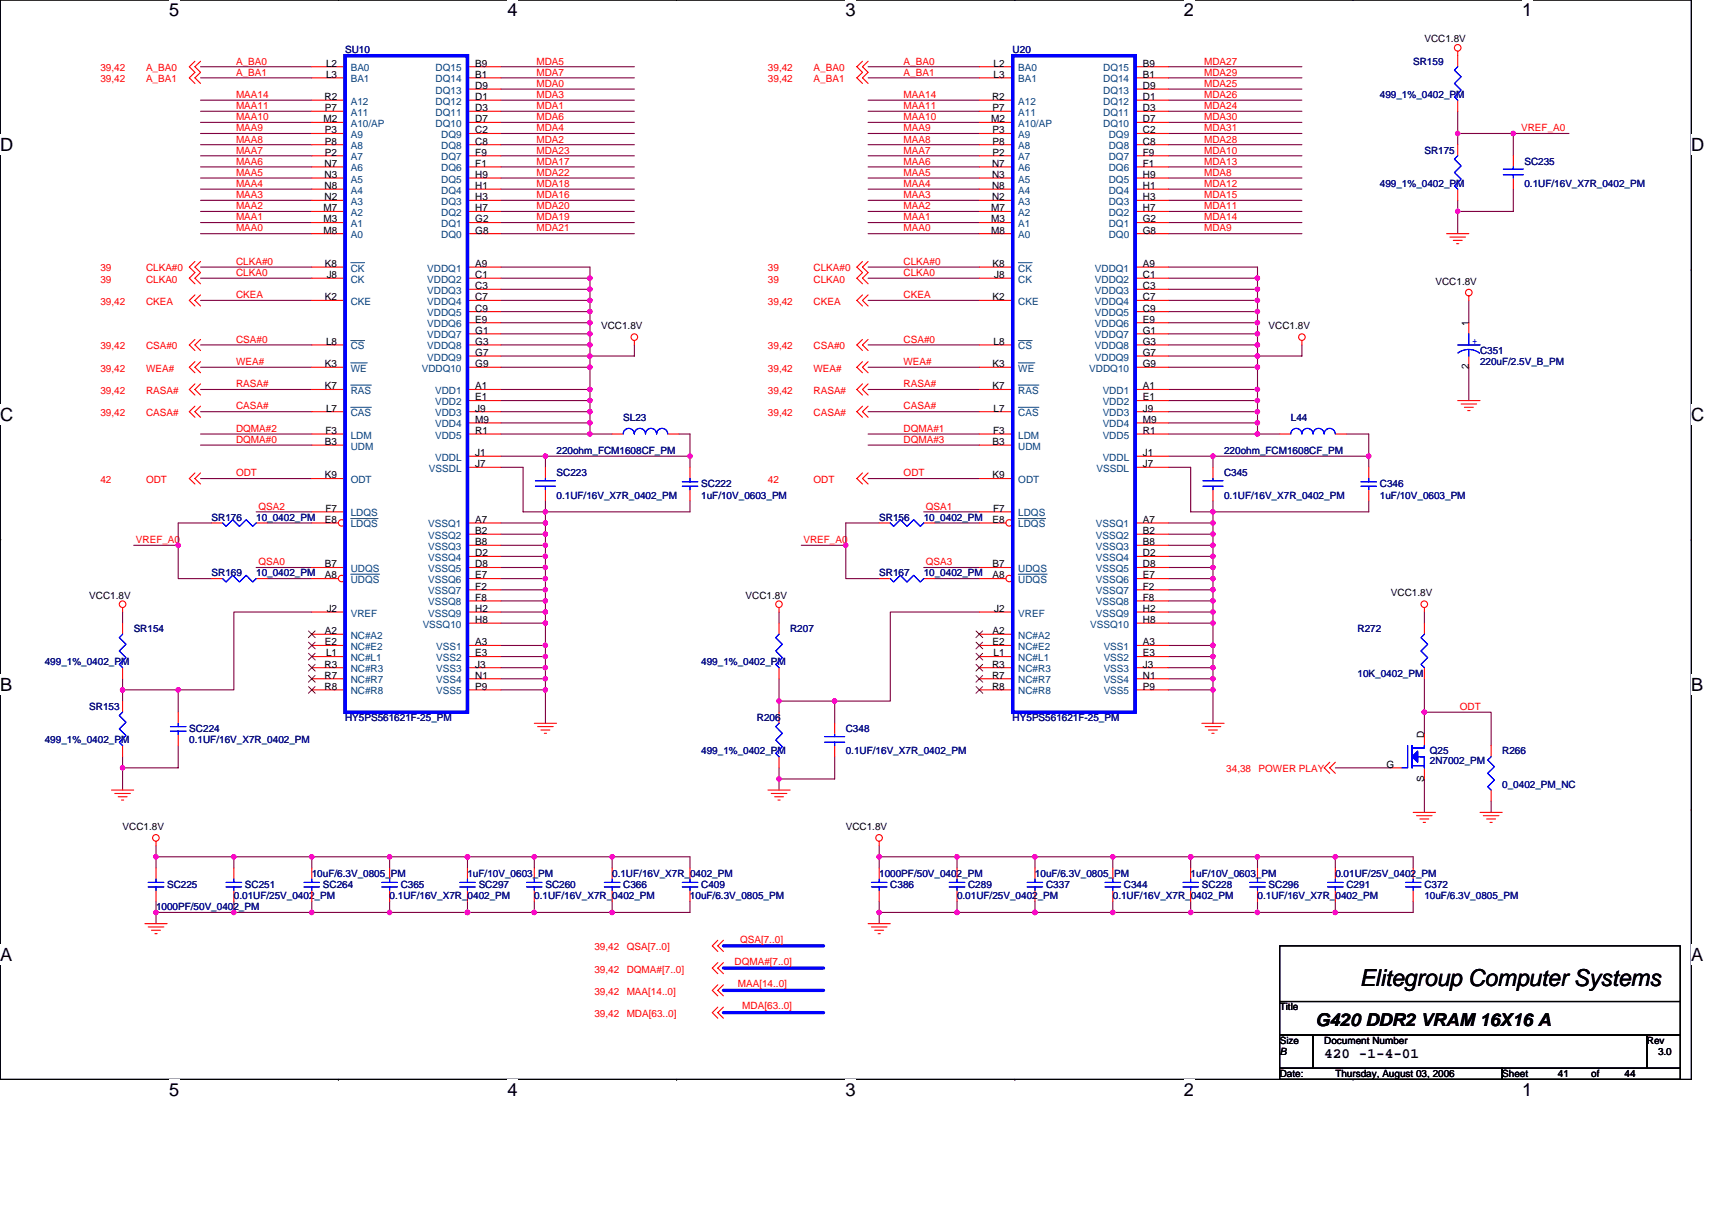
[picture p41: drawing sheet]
<svg xmlns="http://www.w3.org/2000/svg" width="297mm" height="210mm" viewBox="0 0 297 210" stroke-linecap="round" stroke-linejoin="round" font-family="sans-serif">
<defs><g id="words">
<text font-size="4" x="235.9" y="171">Elitegroup Computer Systems</text>
<g font-size="3.2">
<text x="29.4" y="2.8">5</text>
<text x="88" y="2.8">4</text>
<text x="146.7" y="2.8">3</text>
<text x="205.4" y="2.8">2</text>
<text x="264.1" y="2.8">1</text>
<text x="0" y="26.2">D</text>
<text x="293.5" y="26.2">D</text>
<text x="0" y="73">C</text>
<text x="293.5" y="73">C</text>
<text x="0" y="119.8">B</text>
<text x="293.5" y="119.8">B</text>
<text x="0" y="166.6">A</text>
<text x="293.5" y="166.6">A</text>
<text x="29.4" y="190.1">5</text>
<text x="88" y="190.1">4</text>
<text x="146.7" y="190.1">3</text>
<text x="205.4" y="190.1">2</text>
<text x="264.1" y="190.1">1</text>
</g>
<text font-size="3.1" x="228.2" y="177.9">G420 DDR2 VRAM 16X16 A</text>
<text font-size="2.5" x="229.8" y="183.6">420 -1-4-01</text>
<g font-size="1.7" fill="#f00">
<text x="41" y="11.2">A_BA0</text>
<text x="93.1" y="11.2">MDA5</text>
<text x="156.8" y="11.2">A_BA0</text>
<text x="208.9" y="11.2">MDA27</text>
<text x="17.4" y="12.4">39,42</text>
<text x="17.4" y="14.3">39,42</text>
<text x="25.3" y="12.4">A_BA0</text>
<text x="25.3" y="14.3">A_BA1</text>
<text x="41" y="13.1">A_BA1</text>
<text x="41" y="17">MAA14</text>
<text x="93.1" y="15.1">MDA0</text>
<text x="93.1" y="13.1">MDA7</text>
<text x="93.1" y="17">MDA3</text>
<text x="133.2" y="12.4">39,42</text>
<text x="133.2" y="14.3">39,42</text>
<text x="141.2" y="12.4">A_BA0</text>
<text x="141.2" y="14.3">A_BA1</text>
<text x="156.8" y="13.1">A_BA1</text>
<text x="156.8" y="17">MAA14</text>
<text x="208.9" y="17">MDA26</text>
<text x="208.9" y="15.1">MDA25</text>
<text x="208.9" y="13.1">MDA29</text>
<text x="41" y="20.8">MAA10</text>
<text x="41" y="22.8">MAA9</text>
<text x="41" y="18.9">MAA11</text>
<text x="93.1" y="20.8">MDA6</text>
<text x="93.1" y="22.8">MDA4</text>
<text x="93.1" y="18.9">MDA1</text>
<text x="156.8" y="20.8">MAA10</text>
<text x="156.8" y="22.8">MAA9</text>
<text x="156.8" y="18.9">MAA11</text>
<text x="208.9" y="18.9">MDA24</text>
<text x="208.9" y="22.8">MDA31</text>
<text x="208.9" y="20.8">MDA30</text>
<text x="263.9" y="22.8">VREF_A0</text>
<text x="41" y="24.7">MAA8</text>
<text x="41" y="26.6">MAA7</text>
<text x="41" y="28.6">MAA6</text>
<text x="93.1" y="24.7">MDA2</text>
<text x="93.1" y="28.6">MDA17</text>
<text x="93.1" y="26.6">MDA23</text>
<text x="156.8" y="24.7">MAA8</text>
<text x="156.8" y="26.6">MAA7</text>
<text x="156.8" y="28.6">MAA6</text>
<text x="208.9" y="26.6">MDA10</text>
<text x="208.9" y="24.7">MDA28</text>
<text x="208.9" y="28.6">MDA13</text>
<text x="41" y="34.4">MAA3</text>
<text x="41" y="32.4">MAA4</text>
<text x="41" y="30.5">MAA5</text>
<text x="93.1" y="32.4">MDA18</text>
<text x="93.1" y="30.5">MDA22</text>
<text x="93.1" y="34.4">MDA16</text>
<text x="156.8" y="34.4">MAA3</text>
<text x="156.8" y="32.4">MAA4</text>
<text x="156.8" y="30.5">MAA5</text>
<text x="208.9" y="30.5">MDA8</text>
<text x="208.9" y="32.4">MDA12</text>
<text x="208.9" y="34.4">MDA15</text>
<text x="41" y="36.3">MAA2</text>
<text x="41" y="38.2">MAA1</text>
<text x="41" y="40.2">MAA0</text>
<text x="93.1" y="40.2">MDA21</text>
<text x="93.1" y="36.3">MDA20</text>
<text x="93.1" y="38.2">MDA19</text>
<text x="156.8" y="36.3">MAA2</text>
<text x="156.8" y="38.2">MAA1</text>
<text x="156.8" y="40.2">MAA0</text>
<text x="208.9" y="36.3">MDA11</text>
<text x="208.9" y="40.2">MDA9</text>
<text x="208.9" y="38.2">MDA14</text>
<text x="17.4" y="47.1">39</text>
<text x="25.3" y="47.1">CLKA#0</text>
<text x="41" y="47.9">CLKA0</text>
<text x="41" y="46">CLKA#0</text>
<text x="133.2" y="47.1">39</text>
<text x="141.2" y="47.1">CLKA#0</text>
<text x="156.8" y="47.9">CLKA0</text>
<text x="156.8" y="46">CLKA#0</text>
<text x="17.4" y="49">39</text>
<text x="17.4" y="52.9">39,42</text>
<text x="25.3" y="49">CLKA0</text>
<text x="25.3" y="52.9">CKEA</text>
<text x="41" y="51.7">CKEA</text>
<text x="133.2" y="49">39</text>
<text x="133.2" y="52.9">39,42</text>
<text x="141.2" y="49">CLKA0</text>
<text x="141.2" y="52.9">CKEA</text>
<text x="156.8" y="51.7">CKEA</text>
<text x="41" y="59.5">CSA#0</text>
<text x="156.8" y="59.5">CSA#0</text>
<text x="17.4" y="64.5">39,42</text>
<text x="17.4" y="60.6">39,42</text>
<text x="25.3" y="64.5">WEA#</text>
<text x="25.3" y="60.6">CSA#0</text>
<text x="41" y="63.3">WEA#</text>
<text x="133.2" y="60.6">39,42</text>
<text x="133.2" y="64.5">39,42</text>
<text x="141.2" y="60.6">CSA#0</text>
<text x="141.2" y="64.5">WEA#</text>
<text x="156.8" y="63.3">WEA#</text>
<text x="17.4" y="68.3">39,42</text>
<text x="25.3" y="68.3">RASA#</text>
<text x="41" y="71">CASA#</text>
<text x="41" y="67.2">RASA#</text>
<text x="133.2" y="68.3">39,42</text>
<text x="141.2" y="68.3">RASA#</text>
<text x="156.8" y="71">CASA#</text>
<text x="156.8" y="67.2">RASA#</text>
<text x="17.4" y="72.2">39,42</text>
<text x="25.3" y="72.2">CASA#</text>
<text x="41" y="74.9">DQMA#2</text>
<text x="41" y="76.8">DQMA#0</text>
<text x="133.2" y="72.2">39,42</text>
<text x="141.2" y="72.2">CASA#</text>
<text x="156.8" y="76.8">DQMA#3</text>
<text x="156.8" y="74.9">DQMA#1</text>
<text x="17.4" y="83.8">42</text>
<text x="25.3" y="83.8">ODT</text>
<text x="41" y="82.6">ODT</text>
<text x="133.2" y="83.8">42</text>
<text x="141.2" y="83.8">ODT</text>
<text x="156.8" y="82.6">ODT</text>
<text x="44.8" y="88.4">QSA2</text>
<text x="160.7" y="88.4">QSA1</text>
<text x="23.6" y="94.2">VREF_A0</text>
<text x="139.4" y="94.2">VREF_A0</text>
<text x="44.8" y="98.1">QSA0</text>
<text x="160.7" y="98.1">QSA3</text>
<text x="253.3" y="123.2">ODT</text>
<text x="212.8" y="134">34,38</text>
<text x="218.4" y="134">POWER PLAY</text>
<text x="103.1" y="164.9">39,42</text>
<text x="108.7" y="164.9">QSA[7..0]</text>
<text x="127.4" y="167.4">DQMA#[7..0]</text>
<text x="128.4" y="163.5">QSA[7..0]</text>
<text x="103.1" y="168.7">39,42</text>
<text x="103.1" y="172.6">39,42</text>
<text x="108.7" y="168.7">DQMA#[7..0]</text>
<text x="108.7" y="172.6">MAA[14..0]</text>
<text x="128" y="171.2">MAA[14..0]</text>
<text x="103.1" y="176.4">39,42</text>
<text x="108.7" y="176.4">MDA[63..0]</text>
<text x="128.8" y="175.1">MDA[63..0]</text>
</g>
<g font-size="1.7">
<text x="56.6" y="11.6">L2</text>
<text x="82.5" y="11.6">B9</text>
<text x="172.4" y="11.6">L2</text>
<text x="198.3" y="11.6">B9</text>
<text x="247.1" y="7.3">VCC1.8V</text>
<text x="56.3" y="17.4">R2</text>
<text x="56.6" y="13.5">L3</text>
<text x="82.5" y="13.5">B1</text>
<text x="82.5" y="15.4">D9</text>
<text x="82.5" y="17.4">D1</text>
<text x="172.1" y="17.4">R2</text>
<text x="172.4" y="13.5">L3</text>
<text x="198.3" y="13.5">B1</text>
<text x="198.3" y="15.4">D9</text>
<text x="198.3" y="17.4">D1</text>
<text x="56.1" y="21.2">M2</text>
<text x="56.4" y="19.3">P7</text>
<text x="56.4" y="23.1">P3</text>
<text x="82.5" y="19.3">D3</text>
<text x="82.5" y="21.2">D7</text>
<text x="82.5" y="23.1">C2</text>
<text x="172" y="21.2">M2</text>
<text x="172.2" y="19.3">P7</text>
<text x="172.2" y="23.1">P3</text>
<text x="198.3" y="19.3">D3</text>
<text x="198.3" y="21.2">D7</text>
<text x="198.3" y="23.1">C2</text>
<text x="56.3" y="28.9">N7</text>
<text x="56.4" y="25.1">P8</text>
<text x="56.4" y="27">P2</text>
<text x="82.5" y="25.1">C8</text>
<text x="82.5" y="27">F9</text>
<text x="82.5" y="28.9">F1</text>
<text x="172.1" y="28.9">N7</text>
<text x="172.2" y="25.1">P8</text>
<text x="172.2" y="27">P2</text>
<text x="198.3" y="25.1">C8</text>
<text x="198.3" y="27">F9</text>
<text x="198.3" y="28.9">F1</text>
<text x="56.3" y="30.9">N3</text>
<text x="56.3" y="32.8">N8</text>
<text x="56.3" y="34.7">N2</text>
<text x="82.5" y="30.9">H9</text>
<text x="82.5" y="32.8">H1</text>
<text x="82.5" y="34.7">H3</text>
<text x="172.1" y="30.9">N3</text>
<text x="172.1" y="32.8">N8</text>
<text x="172.1" y="34.7">N2</text>
<text x="198.3" y="30.9">H9</text>
<text x="198.3" y="32.8">H1</text>
<text x="198.3" y="34.7">H3</text>
<text x="56.1" y="40.5">M8</text>
<text x="56.1" y="38.6">M3</text>
<text x="56.1" y="36.7">M7</text>
<text x="82.5" y="36.7">H7</text>
<text x="82.5" y="38.6">G2</text>
<text x="82.5" y="40.5">G8</text>
<text x="172" y="40.5">M8</text>
<text x="172" y="38.6">M3</text>
<text x="172" y="36.7">M7</text>
<text x="198.3" y="36.7">H7</text>
<text x="198.3" y="38.6">G2</text>
<text x="198.3" y="40.5">G8</text>
<text x="56.4" y="46.3">K8</text>
<text x="82.5" y="46.3">A9</text>
<text x="172.2" y="46.3">K8</text>
<text x="198.3" y="46.3">A9</text>
<text x="56.4" y="52.1">K2</text>
<text x="56.7" y="48.2">J8</text>
<text x="82.5" y="48.2">C1</text>
<text x="82.5" y="50.2">C3</text>
<text x="82.5" y="52.1">C7</text>
<text x="172.2" y="52.1">K2</text>
<text x="172.5" y="48.2">J8</text>
<text x="198.3" y="48.2">C1</text>
<text x="198.3" y="50.2">C3</text>
<text x="198.3" y="52.1">C7</text>
<text x="249.1" y="49.4">VCC1.8V</text>
<text x="56.6" y="59.8">L8</text>
<text x="82.5" y="54">C9</text>
<text x="82.5" y="56">E9</text>
<text x="82.5" y="57.9">G1</text>
<text x="82.5" y="59.8">G3</text>
<text x="104.3" y="57.1">VCC1.8V</text>
<text x="172.4" y="59.8">L8</text>
<text x="198.3" y="54">C9</text>
<text x="198.3" y="56">E9</text>
<text x="198.3" y="57.9">G1</text>
<text x="198.3" y="59.8">G3</text>
<text x="220.1" y="57.1">VCC1.8V</text>
<text x="254.8" y="56.6" transform="rotate(-90 254.8 56.6)">1</text>
<text x="56.4" y="63.7">K3</text>
<text x="82.5" y="61.7">G7</text>
<text x="82.5" y="63.7">G9</text>
<text x="172.2" y="63.7">K3</text>
<text x="198.3" y="61.7">G7</text>
<text x="198.3" y="63.7">G9</text>
<text x="254.8" y="64.1" transform="rotate(-90 254.8 64.1)">2</text>
<text x="56.4" y="67.5">K7</text>
<text x="56.6" y="71.4">L7</text>
<text x="82.5" y="67.5">A1</text>
<text x="82.5" y="69.5">E1</text>
<text x="82.5" y="71.4">J9</text>
<text x="172.2" y="67.5">K7</text>
<text x="172.4" y="71.4">L7</text>
<text x="198.3" y="67.5">A1</text>
<text x="198.3" y="69.5">E1</text>
<text x="198.3" y="71.4">J9</text>
<text x="56.4" y="77.2">B3</text>
<text x="56.5" y="75.3">F3</text>
<text x="82.5" y="73.3">M9</text>
<text x="82.5" y="75.3">R1</text>
<text x="172.2" y="77.2">B3</text>
<text x="172.3" y="75.3">F3</text>
<text x="198.3" y="73.3">M9</text>
<text x="198.3" y="75.3">R1</text>
<text x="56.4" y="83">K9</text>
<text x="82.5" y="81">J7</text>
<text x="82.5" y="79.1">J1</text>
<text x="172.2" y="83">K9</text>
<text x="198.3" y="81">J7</text>
<text x="198.3" y="79.1">J1</text>
<text x="56.5" y="88.8">F7</text>
<text x="172.3" y="88.8">F7</text>
<text x="56.4" y="90.7">E8</text>
<text x="82.5" y="90.7">A7</text>
<text x="82.5" y="92.6">B2</text>
<text x="82.5" y="94.6">B8</text>
<text x="172.2" y="90.7">E8</text>
<text x="198.3" y="90.7">A7</text>
<text x="198.3" y="92.6">B2</text>
<text x="198.3" y="94.6">B8</text>
<text x="56.4" y="100.4">A8</text>
<text x="56.4" y="98.4">B7</text>
<text x="82.5" y="96.5">D2</text>
<text x="82.5" y="98.4">D8</text>
<text x="82.5" y="100.4">E7</text>
<text x="172.2" y="100.4">A8</text>
<text x="172.2" y="98.4">B7</text>
<text x="198.3" y="96.5">D2</text>
<text x="198.3" y="98.4">D8</text>
<text x="198.3" y="100.4">E7</text>
<text x="15.5" y="103.9">VCC1.8V</text>
<text x="56.7" y="106.2">J2</text>
<text x="82.5" y="102.3">F2</text>
<text x="82.5" y="104.2">F8</text>
<text x="82.5" y="106.2">H2</text>
<text x="129.4" y="103.9">VCC1.8V</text>
<text x="172.5" y="106.2">J2</text>
<text x="198.3" y="102.3">F2</text>
<text x="198.3" y="104.2">F8</text>
<text x="198.3" y="106.2">H2</text>
<text x="241.3" y="103.5">VCC1.8V</text>
<text x="56.4" y="110">A2</text>
<text x="56.4" y="112">E2</text>
<text x="56.6" y="113.9">L1</text>
<text x="82.5" y="112">A3</text>
<text x="82.5" y="113.9">E3</text>
<text x="82.5" y="108.1">H8</text>
<text x="172.2" y="110">A2</text>
<text x="172.2" y="112">E2</text>
<text x="172.4" y="113.9">L1</text>
<text x="198.3" y="112">A3</text>
<text x="198.3" y="113.9">E3</text>
<text x="198.3" y="108.1">H8</text>
<text x="56.3" y="119.7">R8</text>
<text x="56.3" y="115.8">R3</text>
<text x="56.3" y="117.7">R7</text>
<text x="82.5" y="115.8">J3</text>
<text x="82.5" y="117.7">N1</text>
<text x="82.5" y="119.7">P9</text>
<text x="172.1" y="119.7">R8</text>
<text x="172.1" y="115.8">R3</text>
<text x="172.1" y="117.7">R7</text>
<text x="198.3" y="115.8">J3</text>
<text x="198.3" y="117.7">N1</text>
<text x="198.3" y="119.7">P9</text>
<text x="247.1" y="128" transform="rotate(-90 247.1 128)">D</text>
<text x="240.6" y="133.2">G</text>
<text x="247.1" y="135.7" transform="rotate(-90 247.1 135.7)">S</text>
<text x="21.3" y="144">VCC1.8V</text>
<text x="146.7" y="144">VCC1.8V</text>
<text x="222" y="175.3">Title</text>
<text x="222" y="181.1">Size</text>
<text x="222" y="183">B</text>
<text x="229.8" y="181.1">Document Number</text>
<text x="285.7" y="181.1">Rev</text>
<text x="287.7" y="183">3.0</text>
<text x="222" y="186.9">Date:</text>
<text x="231.7" y="186.9">Thursday, August 03, 2006</text>
<text x="260.6" y="186.9">Sheet</text>
<text x="270.3" y="186.9">41</text>
<text x="276.1" y="186.9">of</text>
<text x="281.9" y="186.9">44</text>
</g>
<g font-size="1.7" fill="#000080">
<text x="59.9" y="9.3">SU10</text>
<text x="175.7" y="9.3">U20</text>
<text x="245.2" y="11.2">SR159</text>
<text x="239.4" y="17">499_1%_0402_PM</text>
<text x="247.1" y="26.6">SR175</text>
<text x="264.5" y="28.6">SC235</text>
<text x="239.4" y="32.4">499_1%_0402_PM</text>
<text x="264.5" y="32.4">0.1UF/16V_X7R_0402_PM</text>
<text x="256.8" y="61.4">C351</text>
<text x="256.8" y="63.3">220uF/2.5V_B_PM</text>
<text x="108.1" y="73">SL23</text>
<text x="224" y="73">L44</text>
<text x="96.6" y="82.6">SC223</text>
<text x="96.6" y="78.8">220ohm_FCM1608CF_PM</text>
<text x="212.4" y="82.6">C345</text>
<text x="212.4" y="78.8">220ohm_FCM1608CF_PM</text>
<text x="96.6" y="86.5">0.1UF/16V_X7R_0402_PM</text>
<text x="121.7" y="84.6">SC222</text>
<text x="121.7" y="86.5">1uF/10V_0603_PM</text>
<text x="212.4" y="86.5">0.1UF/16V_X7R_0402_PM</text>
<text x="239.4" y="84.6">C346</text>
<text x="239.4" y="86.5">1uF/10V_0603_PM</text>
<text x="36.7" y="90.3">SR176</text>
<text x="44.4" y="90.3">10_0402_PM</text>
<text x="152.5" y="90.3">SR156</text>
<text x="160.3" y="90.3">10_0402_PM</text>
<text x="36.7" y="100">SR169</text>
<text x="44.4" y="100">10_0402_PM</text>
<text x="152.5" y="100">SR167</text>
<text x="160.3" y="100">10_0402_PM</text>
<text x="23.2" y="109.6">SR154</text>
<text x="137.1" y="109.6">R207</text>
<text x="235.5" y="109.6">R272</text>
<text x="7.8" y="115.4">499_1%_0402_PM</text>
<text x="121.7" y="115.4">499_1%_0402_PM</text>
<text x="235.5" y="117.4">10K_0402_PM</text>
<text x="15.5" y="123.2">SR153</text>
<text x="59.9" y="125.1">HY5PS561621F-25_PM</text>
<text x="131.3" y="125.1">R206</text>
<text x="175.7" y="125.1">HY5PS561621F-25_PM</text>
<text x="7.8" y="128.9">499_1%_0402_PM</text>
<text x="32.8" y="127">SC224</text>
<text x="32.8" y="128.9">0.1UF/16V_X7R_0402_PM</text>
<text x="121.7" y="130.9">499_1%_0402_PM</text>
<text x="146.7" y="127">C348</text>
<text x="146.7" y="130.9">0.1UF/16V_X7R_0402_PM</text>
<text x="248.1" y="130.9">Q25</text>
<text x="260.6" y="130.9">R266</text>
<text x="248.1" y="132.6">2N7002_PM</text>
<text x="260.6" y="136.7">0_0402_PM_NC</text>
<text x="29" y="154.1">SC225</text>
<text x="40.6" y="156">0.01UF/25V_0402_PM</text>
<text x="42.5" y="154.1">SC251</text>
<text x="54.1" y="152.1">10uF/6.3V_0805_PM</text>
<text x="56" y="154.1">SC264</text>
<text x="67.6" y="156">0.1UF/16V_X7R_0402_PM</text>
<text x="69.5" y="154.1">C365</text>
<text x="81.1" y="152.1">1uF/10V_0603_PM</text>
<text x="83.1" y="154.1">SC297</text>
<text x="92.7" y="156">0.1UF/16V_X7R_0402_PM</text>
<text x="94.6" y="154.1">SC260</text>
<text x="106.2" y="152.1">0.1UF/16V_X7R_0402_PM</text>
<text x="108.1" y="154.1">C366</text>
<text x="119.7" y="156">10uF/6.3V_0805_PM</text>
<text x="121.7" y="154.1">C409</text>
<text x="152.5" y="152.1">1000PF/50V_0402_PM</text>
<text x="154.5" y="154.1">C386</text>
<text x="166" y="156">0.01UF/25V_0402_PM</text>
<text x="168" y="154.1">C289</text>
<text x="179.6" y="152.1">10uF/6.3V_0805_PM</text>
<text x="181.5" y="154.1">C337</text>
<text x="193.1" y="156">0.1UF/16V_X7R_0402_PM</text>
<text x="195" y="154.1">C344</text>
<text x="206.6" y="152.1">1uF/10V_0603_PM</text>
<text x="208.5" y="154.1">SC228</text>
<text x="218.2" y="156">0.1UF/16V_X7R_0402_PM</text>
<text x="220.1" y="154.1">SC296</text>
<text x="231.7" y="152.1">0.01UF/25V_0402_PM</text>
<text x="233.6" y="154.1">C291</text>
<text x="247.1" y="154.1">C372</text>
<text x="247.1" y="156">10uF/6.3V_0805_PM</text>
<text x="27.1" y="157.9">1000PF/50V_0402_PM</text>
</g>
<g font-size="1.7" fill="#004080">
<text x="60.9" y="14.3">BA1</text>
<text x="60.9" y="12.4">BA0</text>
<text x="75.6" y="14.3">DQ14</text>
<text x="75.6" y="16.2">DQ13</text>
<text x="75.6" y="12.4">DQ15</text>
<text x="176.7" y="14.3">BA1</text>
<text x="176.7" y="12.4">BA0</text>
<text x="191.4" y="14.3">DQ14</text>
<text x="191.4" y="16.2">DQ13</text>
<text x="191.4" y="12.4">DQ15</text>
<text x="60.9" y="20.1">A11</text>
<text x="60.9" y="22">A10/AP</text>
<text x="60.9" y="23.9">A9</text>
<text x="60.9" y="18.2">A12</text>
<text x="75.6" y="18.2">DQ12</text>
<text x="75.6" y="20.1">DQ11</text>
<text x="75.6" y="22">DQ10</text>
<text x="76.6" y="23.9">DQ9</text>
<text x="176.7" y="20.1">A11</text>
<text x="176.7" y="22">A10/AP</text>
<text x="176.7" y="23.9">A9</text>
<text x="176.7" y="18.2">A12</text>
<text x="191.4" y="18.2">DQ12</text>
<text x="191.4" y="20.1">DQ11</text>
<text x="191.4" y="22">DQ10</text>
<text x="192.4" y="23.9">DQ9</text>
<text x="60.9" y="25.9">A8</text>
<text x="60.9" y="27.8">A7</text>
<text x="60.9" y="29.7">A6</text>
<text x="76.6" y="25.9">DQ8</text>
<text x="76.6" y="27.8">DQ7</text>
<text x="76.6" y="29.7">DQ6</text>
<text x="176.7" y="25.9">A8</text>
<text x="176.7" y="27.8">A7</text>
<text x="176.7" y="29.7">A6</text>
<text x="192.4" y="25.9">DQ8</text>
<text x="192.4" y="27.8">DQ7</text>
<text x="192.4" y="29.7">DQ6</text>
<text x="60.9" y="31.7">A5</text>
<text x="60.9" y="33.6">A4</text>
<text x="60.9" y="35.5">A3</text>
<text x="76.6" y="31.7">DQ5</text>
<text x="76.6" y="33.6">DQ4</text>
<text x="76.6" y="35.5">DQ3</text>
<text x="176.7" y="31.7">A5</text>
<text x="176.7" y="33.6">A4</text>
<text x="176.7" y="35.5">A3</text>
<text x="192.4" y="31.7">DQ5</text>
<text x="192.4" y="33.6">DQ4</text>
<text x="192.4" y="35.5">DQ3</text>
<text x="60.9" y="41.3">A0</text>
<text x="60.9" y="39.4">A1</text>
<text x="60.9" y="37.5">A2</text>
<text x="76.6" y="37.5">DQ2</text>
<text x="76.6" y="39.4">DQ1</text>
<text x="76.6" y="41.3">DQ0</text>
<text x="176.7" y="41.3">A0</text>
<text x="176.7" y="39.4">A1</text>
<text x="176.7" y="37.5">A2</text>
<text x="192.4" y="37.5">DQ2</text>
<text x="192.4" y="39.4">DQ1</text>
<text x="192.4" y="41.3">DQ0</text>
<text x="60.9" y="47.1">CK</text>
<text x="74.1" y="47.1">VDDQ1</text>
<text x="176.7" y="47.1">CK</text>
<text x="190" y="47.1">VDDQ1</text>
<text x="60.9" y="52.9">CKE</text>
<text x="60.9" y="49">CK</text>
<text x="74.1" y="49">VDDQ2</text>
<text x="74.1" y="51">VDDQ3</text>
<text x="74.1" y="52.9">VDDQ4</text>
<text x="176.7" y="52.9">CKE</text>
<text x="176.7" y="49">CK</text>
<text x="190" y="49">VDDQ2</text>
<text x="190" y="51">VDDQ3</text>
<text x="190" y="52.9">VDDQ4</text>
<text x="74.1" y="54.8">VDDQ5</text>
<text x="74.1" y="56.8">VDDQ6</text>
<text x="74.1" y="58.7">VDDQ7</text>
<text x="190" y="54.8">VDDQ5</text>
<text x="190" y="56.8">VDDQ6</text>
<text x="190" y="58.7">VDDQ7</text>
<text x="60.9" y="60.6">CS</text>
<text x="60.9" y="64.5">WE</text>
<text x="73.2" y="64.5">VDDQ10</text>
<text x="74.1" y="60.6">VDDQ8</text>
<text x="74.1" y="62.5">VDDQ9</text>
<text x="176.7" y="60.6">CS</text>
<text x="176.7" y="64.5">WE</text>
<text x="189" y="64.5">VDDQ10</text>
<text x="190" y="60.6">VDDQ8</text>
<text x="190" y="62.5">VDDQ9</text>
<text x="60.9" y="68.3">RAS</text>
<text x="75.5" y="68.3">VDD1</text>
<text x="75.5" y="70.3">VDD2</text>
<text x="176.7" y="68.3">RAS</text>
<text x="191.3" y="68.3">VDD1</text>
<text x="191.3" y="70.3">VDD2</text>
<text x="60.9" y="76.1">LDM</text>
<text x="60.9" y="78">UDM</text>
<text x="60.9" y="72.2">CAS</text>
<text x="75.5" y="72.2">VDD3</text>
<text x="75.5" y="74.1">VDD4</text>
<text x="75.5" y="76.1">VDD5</text>
<text x="176.7" y="76.1">LDM</text>
<text x="176.7" y="78">UDM</text>
<text x="176.7" y="72.2">CAS</text>
<text x="191.3" y="72.2">VDD3</text>
<text x="191.3" y="74.1">VDD4</text>
<text x="191.3" y="76.1">VDD5</text>
<text x="60.9" y="83.8">ODT</text>
<text x="74.4" y="81.9">VSSDL</text>
<text x="75.5" y="79.9">VDDL</text>
<text x="176.7" y="83.8">ODT</text>
<text x="190.2" y="81.9">VSSDL</text>
<text x="191.3" y="79.9">VDDL</text>
<text x="60.9" y="89.6">LDQS</text>
<text x="176.7" y="89.6">LDQS</text>
<text x="60.9" y="91.5">LDQS</text>
<text x="74.3" y="91.5">VSSQ1</text>
<text x="74.3" y="93.5">VSSQ2</text>
<text x="74.3" y="95.4">VSSQ3</text>
<text x="176.7" y="91.5">LDQS</text>
<text x="190.1" y="91.5">VSSQ1</text>
<text x="190.1" y="93.5">VSSQ2</text>
<text x="190.1" y="95.4">VSSQ3</text>
<text x="60.9" y="101.2">UDQS</text>
<text x="60.9" y="99.2">UDQS</text>
<text x="74.3" y="97.3">VSSQ4</text>
<text x="74.3" y="99.2">VSSQ5</text>
<text x="74.3" y="101.2">VSSQ6</text>
<text x="176.7" y="101.2">UDQS</text>
<text x="176.7" y="99.2">UDQS</text>
<text x="190.1" y="97.3">VSSQ4</text>
<text x="190.1" y="99.2">VSSQ5</text>
<text x="190.1" y="101.2">VSSQ6</text>
<text x="60.9" y="107">VREF</text>
<text x="74.3" y="103.1">VSSQ7</text>
<text x="74.3" y="105">VSSQ8</text>
<text x="74.3" y="107">VSSQ9</text>
<text x="176.7" y="107">VREF</text>
<text x="190.1" y="103.1">VSSQ7</text>
<text x="190.1" y="105">VSSQ8</text>
<text x="190.1" y="107">VSSQ9</text>
<text x="60.9" y="110.8">NC#A2</text>
<text x="60.9" y="112.8">NC#E2</text>
<text x="73.3" y="108.9">VSSQ10</text>
<text x="75.7" y="112.8">VSS1</text>
<text x="176.7" y="110.8">NC#A2</text>
<text x="176.7" y="112.8">NC#E2</text>
<text x="189.2" y="108.9">VSSQ10</text>
<text x="191.5" y="112.8">VSS1</text>
<text x="60.9" y="114.7">NC#L1</text>
<text x="60.9" y="116.6">NC#R3</text>
<text x="60.9" y="118.5">NC#R7</text>
<text x="75.7" y="114.7">VSS2</text>
<text x="75.7" y="116.6">VSS3</text>
<text x="75.7" y="118.5">VSS4</text>
<text x="176.7" y="114.7">NC#L1</text>
<text x="176.7" y="116.6">NC#R3</text>
<text x="176.7" y="118.5">NC#R7</text>
<text x="191.5" y="114.7">VSS2</text>
<text x="191.5" y="116.6">VSS3</text>
<text x="191.5" y="118.5">VSS4</text>
<text x="60.9" y="120.5">NC#R8</text>
<text x="75.7" y="120.5">VSS5</text>
<text x="176.7" y="120.5">NC#R8</text>
<text x="191.5" y="120.5">VSS5</text>
</g>
<text font-size="1.7" fill="#00f" x="255.4" y="59.7">+</text>
</g></defs>
<path d="M0 0h293.5v187.2h-293.5z" fill="none" stroke="#000" stroke-width=".19"/>
<g fill="#fff">
<path d="M29.4 0h1.7v3.5h-1.7z"/>
<path d="M29.4 187.2h1.7v3.6h-1.7z"/>
</g>
<path d="M58.7 0h.1M58.7 187.2h.1" fill="none" stroke="#000" stroke-width=".19"/>
<g fill="#fff">
<path d="M88.1 0h1.7v3.5h-1.7z"/>
<path d="M88.1 187.2h1.7v3.6h-1.7z"/>
</g>
<path d="M117.4 0h.1M117.4 187.2h.1" fill="none" stroke="#000" stroke-width=".19"/>
<g fill="#fff">
<path d="M146.7 0h1.8v3.5h-1.8z"/>
<path d="M146.7 187.2h1.8v3.6h-1.8z"/>
</g>
<path d="M176.1 0h.1M176.1 187.2h.1" fill="none" stroke="#000" stroke-width=".19"/>
<g fill="#fff">
<path d="M205.4 0h1.8v3.5h-1.8z"/>
<path d="M205.4 187.2h1.8v3.6h-1.8z"/>
</g>
<path d="M234.8 0h.1M234.8 187.2h.1" fill="none" stroke="#000" stroke-width=".19"/>
<g fill="#fff">
<path d="M264.1 0h1.7v3.5h-1.7z"/>
<path d="M264.1 187.2h1.7v3.6h-1.7z"/>
<path d="M0 23.4h2.3v3.5h-2.3z"/>
<path d="M293.5 23.4h2.2v3.5h-2.2z"/>
<path d="M0 70.2h2.3v3.5h-2.3z"/>
<path d="M293.5 70.2h2.2v3.5h-2.2z"/>
</g>
<path d="M0 46.8h.1M293.5 46.8h.1" fill="none" stroke="#000" stroke-width=".19"/>
<g fill="#fff">
<path d="M0 117h2.1v3.5h-2.1z"/>
<path d="M293.5 117h2v3.5h-2z"/>
</g>
<path d="M0 93.6h.1M293.5 93.6h.1" fill="none" stroke="#000" stroke-width=".19"/>
<path d="M0 93.6h.1" fill="none" stroke="#000" stroke-width=".17"/>
<g fill="#fff">
<path d="M0 163.8h2.2v3.5h-2.2z"/>
<path d="M293.4 163.8h2.2v3.5h-2.2z"/>
</g>
<path d="M0 140.4h.1M293.5 140.4h.1M222 164.1h69.5v9.6h-69.5zM222 173.7h69.5v5.8h-69.5zM222 179.5h5.8v5.8h-5.8zM227.8 179.5h57.9v5.8h-57.9zM285.7 179.5h5.8v5.8h-5.8zM222 185.3h38.6v1.9h-38.6zM260.6 185.3h30.9v1.9h-30.9z" fill="none" stroke="#000" stroke-width=".19"/>
<g fill="none" stroke="#800040" stroke-width=".19">
<path d="M34.8 19.3h19.3M34.8 13.5h19.3M34.8 11.6h19.3M34.8 17.4h19.3M86.9 19.3h23.2M86.9 13.5h23.2M86.9 11.6h23.2M86.9 17.4h23.2M86.9 15.5h23.2M150.6 19.3h19.3M150.6 13.5h19.3M150.6 11.6h19.3"/>
<path d="M150.6 17.4h19.3M202.7 19.3h23.2M202.7 13.5h23.2M202.7 11.6h23.2M202.7 17.4h23.2M202.7 15.5h23.2M252.9 19.3v5.8M34.8 36.7h19.3M34.8 38.6h19.3M34.8 34.8h19.3M34.8 32.8h19.3M34.8 30.9h19.3"/>
<path d="M34.8 25.1h19.3M34.8 27h19.3M34.8 21.2h19.3M34.8 23.2h19.3M34.8 29h19.3M86.9 36.7h23.2M86.9 38.6h23.2M86.9 34.8h23.2M86.9 32.8h23.2M86.9 30.9h23.2M86.9 25.1h23.2M86.9 27h23.2"/>
<path d="M86.9 21.2h23.2M86.9 23.2h23.2M86.9 29h23.2M150.6 36.7h19.3M150.6 38.6h19.3M150.6 34.8h19.3M150.6 32.8h19.3M150.6 30.9h19.3M150.6 25.1h19.3M150.6 27h19.3M150.6 21.2h19.3M150.6 23.2h19.3"/>
<path d="M150.6 29h19.3M202.7 36.7h23.2M202.7 38.6h23.2M202.7 34.8h23.2M202.7 32.8h23.2M202.7 30.9h23.2M202.7 25.1h23.2M202.7 27h23.2M202.7 21.2h23.2M202.7 23.2h23.2M202.7 29h23.2M252.9 23.2h19.3"/>
<path d="M252.9 36.7v3.8M262.6 32.8v3.9h-9.7v-1.9M262.6 23.2v3.8M34.8 40.5h19.3M34.8 48.3h19.3M34.8 52.1h19.3M34.8 46.3h19.3M34.8 59.8h19.3M86.9 46.3h15.5v29M86.9 40.5h23.2M86.9 48.3h15.5M86.9 52.1h15.5"/>
<path d="M86.9 59.8h15.5M86.9 57.9h15.5M86.9 56h15.5M86.9 50.2h15.5M86.9 54.1h15.5M110.1 59.8v2h-23.2M150.6 40.5h19.3M150.6 48.3h19.3M150.6 52.1h19.3M150.6 46.3h19.3M150.6 59.8h19.3M202.7 40.5h23.2"/>
<path d="M202.7 48.3h15.5M202.7 52.1h15.5M202.7 46.3h15.5v29M202.7 59.8h15.5M202.7 57.9h15.5M202.7 56h15.5M202.7 50.2h15.5M202.7 54.1h15.5M225.9 59.8v2h-23.2M254.8 52.1v3.9M34.8 75.3h19.3M34.8 71.4h19.3"/>
<path d="M34.8 63.7h19.3M34.8 67.6h19.3M34.8 77.2h19.3M86.9 75.3h19.3M86.9 71.4h15.5M86.9 63.7h15.5M86.9 67.6h15.5M86.9 79.1h32.8M86.9 73.4h15.5M86.9 69.5h15.5M94.6 79.1v2M117.8 75.3h1.9v5.8"/>
<path d="M150.6 75.3h19.3M150.6 71.4h19.3M150.6 63.7h19.3M150.6 67.6h19.3M150.6 77.2h19.3M202.7 75.3h19.3M202.7 71.4h15.5M202.7 63.7h15.5M202.7 67.6h15.5M202.7 79.1h34.8M202.7 73.4h15.5M202.7 69.5h15.5"/>
<path d="M210.5 79.1v2M233.6 75.3h3.9v5.8M254.8 63.7v5.8M23.2 94.6h7.7M30.9 94.6v5.8h5.8M34.8 83h19.3M36.7 90.7h-5.8v3.9M44.4 98.4h9.7M44.4 88.8h9.7M46.4 90.7h7.7M86.9 94.6h7.7M86.9 92.7h7.7"/>
<path d="M86.9 81.1h3.9v7.7h28.9v-1.9M86.9 96.5h7.7M86.9 98.4h7.7M86.9 90.7h7.7M94.6 86.9v38.6M139 94.6h7.7M146.7 94.6v5.8h5.8M150.6 83h19.3M152.5 90.7h-5.8v3.9M160.3 98.4h9.6M160.3 88.8h9.6M162.2 90.7h7.7"/>
<path d="M202.7 94.6h7.8M202.7 92.7h7.8M202.7 96.5h7.8M202.7 81.1h3.9v7.7h30.9v-1.9M202.7 98.4h7.8M202.7 90.7h7.8M210.5 86.9v38.6M21.3 106.2v1.9M21.3 117.8v3.8M21.3 119.7h9.6M30.9 119.7v3.8M46.4 100.4h7.7"/>
<path d="M54.1 106.2h-13.5v13.5h-9.7M86.9 117.8h7.7M86.9 119.7h7.7M86.9 100.4h7.7M86.9 102.3h7.7M86.9 104.2h7.7M86.9 108.1h7.7M86.9 112h7.7M86.9 106.2h7.7M86.9 115.8h7.7M86.9 113.9h7.7M135.2 106.2v1.9"/>
<path d="M135.2 117.8v5.7M162.2 100.4h7.7M169.9 106.2h-15.4v15.4h-9.7M202.7 117.8h7.8M202.7 119.7h7.8M202.7 100.4h7.8M202.7 102.3h7.8M202.7 104.2h7.8M202.7 108.1h7.8M202.7 112h7.8M202.7 106.2h7.8M202.7 115.8h7.8"/>
<path d="M202.7 113.9h7.8M247.1 106.2v1.9M247.1 117.8v9.6M21.3 133.2v3.9M30.9 129.3v3.9h-9.6v-1.9M135.2 133.2v3.9M135.2 121.6h9.6M144.8 121.6v3.9M144.8 131.3v3.8h-9.6M231.7 133.2h9.6M247.1 123.5h11.6v5.8M247.1 135.1v5.8"/>
<path d="M258.7 139v1.9M27.1 148.6h27M27.1 146.7v3.9M27.1 156.4v3.8M40.6 148.6v2M40.6 156.4v1.9M54.1 148.6h13.5v2M54.1 148.6v2M54.1 156.4v1.9M67.6 148.6h25.1M67.6 156.4v1.9M81.1 148.6v2"/>
<path d="M81.1 156.4v1.9M92.7 148.6h13.5v2M92.7 148.6v2M92.7 156.4v1.9M106.2 148.6h13.5v2M106.2 156.4v1.9M119.7 156.4v1.9h-92.6M152.5 146.7v3.9M152.5 156.4v3.8M152.5 148.6h92.7v2M166 148.6v2M166 156.4v1.9"/>
<path d="M179.6 148.6v2M179.6 156.4v1.9M193.1 148.6v2M193.1 156.4v1.9M206.6 148.6v2M206.6 156.4v1.9M218.2 148.6v2M218.2 156.4v1.9M231.7 148.6v2M231.7 156.4v1.9M245.2 156.4v1.9h-92.7"/>
</g>
<g fill="#f0f" stroke="#f0f" stroke-width=".19">
<circle cx="94.6" cy="88.8" r=".38"/>
<circle cx="94.6" cy="90.7" r=".38"/>
<circle cx="94.6" cy="92.6" r=".38"/>
<circle cx="102.3" cy="69.5" r=".38"/>
<circle cx="102.3" cy="56" r=".38"/>
<circle cx="135.2" cy="135.1" r=".38"/>
<circle cx="210.4" cy="115.8" r=".38"/>
<circle cx="94.6" cy="94.6" r=".38"/>
<circle cx="40.6" cy="158.3" r=".38"/>
<circle cx="119.7" cy="79.1" r=".38"/>
<circle cx="210.4" cy="117.7" r=".38"/>
<circle cx="40.6" cy="148.6" r=".38"/>
<circle cx="210.4" cy="96.5" r=".38"/>
<circle cx="94.6" cy="79.1" r=".38"/>
<circle cx="54.1" cy="158.3" r=".38"/>
<circle cx="106.2" cy="158.3" r=".38"/>
<circle cx="106.2" cy="148.6" r=".38"/>
<circle cx="94.6" cy="98.4" r=".38"/>
<circle cx="94.6" cy="96.5" r=".38"/>
<circle cx="94.6" cy="117.7" r=".38"/>
<circle cx="102.3" cy="75.3" r=".38"/>
<circle cx="237.5" cy="79.1" r=".38"/>
<circle cx="94.6" cy="100.4" r=".38"/>
<circle cx="94.6" cy="108.1" r=".38"/>
<circle cx="94.6" cy="102.3" r=".38"/>
<circle cx="210.4" cy="79.1" r=".38"/>
<circle cx="94.6" cy="106.2" r=".38"/>
<circle cx="94.6" cy="104.2" r=".38"/>
<circle cx="94.6" cy="119.7" r=".38"/>
<circle cx="94.6" cy="111.9" r=".38"/>
<circle cx="94.6" cy="115.8" r=".38"/>
<circle cx="94.6" cy="113.9" r=".38"/>
<circle cx="210.4" cy="88.8" r=".38"/>
<circle cx="210.4" cy="98.4" r=".38"/>
<circle cx="218.2" cy="75.3" r=".38"/>
<circle cx="210.4" cy="108.1" r=".38"/>
<circle cx="210.4" cy="102.3" r=".38"/>
<circle cx="210.4" cy="119.7" r=".38"/>
<circle cx="210.4" cy="111.9" r=".38"/>
<circle cx="210.4" cy="100.4" r=".38"/>
<circle cx="218.2" cy="52.1" r=".38"/>
<circle cx="210.4" cy="106.2" r=".38"/>
<circle cx="210.4" cy="104.2" r=".38"/>
<circle cx="210.4" cy="113.9" r=".38"/>
<circle cx="218.2" cy="50.2" r=".38"/>
<circle cx="218.2" cy="48.2" r=".38"/>
<circle cx="218.2" cy="54" r=".38"/>
<circle cx="218.2" cy="73.3" r=".38"/>
<circle cx="218.2" cy="57.9" r=".38"/>
<circle cx="218.2" cy="59.8" r=".38"/>
<circle cx="218.2" cy="67.6" r=".38"/>
<circle cx="218.2" cy="61.8" r=".38"/>
<circle cx="218.2" cy="63.7" r=".38"/>
<circle cx="218.2" cy="71.4" r=".38"/>
<circle cx="218.2" cy="69.5" r=".38"/>
<circle cx="218.2" cy="56" r=".38"/>
<circle cx="102.3" cy="52.1" r=".38"/>
<circle cx="102.3" cy="50.2" r=".38"/>
<circle cx="102.3" cy="48.2" r=".38"/>
<circle cx="102.3" cy="54" r=".38"/>
<circle cx="102.3" cy="73.3" r=".38"/>
<circle cx="102.3" cy="57.9" r=".38"/>
<circle cx="102.3" cy="59.8" r=".38"/>
<circle cx="102.3" cy="67.6" r=".38"/>
<circle cx="102.3" cy="61.8" r=".38"/>
<circle cx="102.3" cy="63.7" r=".38"/>
<circle cx="152.5" cy="158.3" r=".38"/>
<circle cx="27.1" cy="148.6" r=".38"/>
<circle cx="102.3" cy="71.4" r=".38"/>
<circle cx="152.5" cy="148.6" r=".38"/>
<circle cx="27.1" cy="158.3" r=".38"/>
<circle cx="92.7" cy="158.3" r=".38"/>
<circle cx="81.1" cy="158.3" r=".38"/>
<circle cx="67.6" cy="158.3" r=".38"/>
<circle cx="92.7" cy="148.6" r=".38"/>
<circle cx="81.1" cy="148.6" r=".38"/>
<circle cx="193.1" cy="148.6" r=".38"/>
<circle cx="231.7" cy="148.6" r=".38"/>
<circle cx="206.6" cy="148.6" r=".38"/>
<circle cx="210.4" cy="90.7" r=".38"/>
<circle cx="193.1" cy="158.3" r=".38"/>
<circle cx="210.4" cy="92.6" r=".38"/>
<circle cx="210.4" cy="94.6" r=".38"/>
<circle cx="231.7" cy="158.3" r=".38"/>
<circle cx="218.2" cy="148.6" r=".38"/>
<circle cx="179.6" cy="158.3" r=".38"/>
<circle cx="166" cy="158.3" r=".38"/>
<circle cx="218.2" cy="158.3" r=".38"/>
<circle cx="206.6" cy="158.3" r=".38"/>
<circle cx="179.6" cy="148.6" r=".38"/>
<circle cx="166" cy="148.6" r=".38"/>
<circle cx="21.3" cy="133.2" r=".38"/>
<circle cx="262.6" cy="23.2" r=".38"/>
<circle cx="252.9" cy="36.7" r=".38"/>
<circle cx="67.6" cy="148.6" r=".38"/>
<circle cx="54.1" cy="148.6" r=".38"/>
<circle cx="30.9" cy="119.7" r=".38"/>
<circle cx="144.8" cy="121.6" r=".38"/>
<circle cx="146.7" cy="94.6" r=".38"/>
<circle cx="30.9" cy="94.6" r=".38"/>
<circle cx="21.3" cy="119.7" r=".38"/>
<circle cx="135.1" cy="121.6" r=".38"/>
<circle cx="252.9" cy="23.2" r=".38"/>
<circle cx="247.1" cy="123.5" r=".38"/>
</g>
<path d="M125.5 175.7h17.4M125.5 171.8h17.4M125.5 167.9h17.4M125.5 164.1h17.4" fill="none" stroke="#00f" stroke-width=".57"/>
<g fill="none" stroke="#f00" stroke-width=".19">
<path d="M33.8 10.6l-1 1 1 1-1 .9 1 1M34.8 10.6l-1 1 1 1-1 .9 1 1M54.1 13.5h5.8M54.1 19.3h5.8M54.1 11.6h5.8M81.1 13.5h5.8M81.1 15.5h5.8M81.1 17.4h5.8M81.1 19.3h5.8M149.6 10.6l-.9 1 .9 1-.9 .9 .9 1M150.6 10.6l-1 1 1 1-1 .9 1 1M252.9 8.9v.8"/>
<path d="M54.1 21.2h5.8M54.1 23.2h5.8M54.1 25.1h5.8M54.1 27h5.8M54.1 29h5.8M54.1 30.9h5.8M54.1 32.8h5.8M54.1 34.8h5.8M54.1 36.7h5.8M54.1 38.6h5.8M81.1 21.2h5.8M81.1 23.2h5.8"/>
<path d="M81.1 25.1h5.8M81.1 27h5.8M81.1 29h5.8M81.1 30.9h5.8M81.1 32.8h5.8M81.1 34.8h5.8M81.1 36.7h5.8M81.1 38.6h5.8M252.9 25.1v1.9M252.9 32.8v2M33.8 45.4l-1 .9 1 1-1 1 1 .9M33.8 51.2l-1 .9 1 1"/>
<path d="M33.8 58.9l-1 .9 1 1M34.8 45.4l-1 .9 1 1-1 1 1 .9M34.8 51.2l-1 .9 1 1M34.8 58.9l-1 .9 1 1M54.1 40.5h5.8M54.1 52.1h5.8M54.1 59.8h5.8M54.1 48.3h5.8M54.1 46.3h5.8M81.1 40.5h5.8M81.1 52.1h5.8M81.1 48.3h5.8"/>
<path d="M81.1 46.3h5.8M81.1 50.2h5.8M81.1 54.1h5.8M81.1 56h5.8M81.1 57.9h5.8M110.1 59.1v.7M149.6 45.4l-.9 .9 .9 1-.9 1 .9 .9M149.6 51.2l-.9 .9 .9 1M149.6 58.9l-.9 .9 .9 1M150.6 45.4l-1 .9 1 1-1 1 1 .9M150.6 51.2l-1 .9 1 1M150.6 58.9l-1 .9 1 1"/>
<path d="M225.9 59.1v.7M251 40.5h3.8M251.6 41.1h2.7M252.2 41.7h1.5M252.7 42.3h.4M254.8 51.4v.7M33.8 62.7l-1 1 1 1M33.8 66.6l-1 1 1 .9M33.8 70.5l-1 .9 1 1M34.8 62.7l-1 1 1 1M34.8 66.6l-1 1 1 .9M34.8 70.5l-1 .9 1 1"/>
<path d="M54.1 75.3h5.8M54.1 77.2h5.8M54.1 67.6h5.8M54.1 71.4h5.8M54.1 63.7h5.8M81.1 63.7h5.8M149.6 66.6l-.9 1 .9 .9M149.6 70.5l-.9 .9 .9 1M149.6 62.7l-.9 1 .9 1M150.6 66.6l-1 1 1 .9M150.6 70.5l-1 .9 1 1M150.6 62.7l-1 1 1 1"/>
<path d="M252.9 69.5h3.9M253.5 70.1h2.7M254.1 70.7h1.5M254.7 71.2h.4M33.8 82l-1 1 1 1M34.8 82l-1 1 1 1M54.1 83h5.8M81.1 90.7h5.8M81.1 92.7h5.8M81.1 94.6h5.8M81.1 96.5h5.8M81.1 98.4h5.8"/>
<path d="M149.6 82l-.9 1 .9 1M150.6 82l-1 1 1 1M21.3 105.4v.8M21.3 108.1v1.9M21.3 115.8v2M54.1 106.2h5.8M81.1 106.2h5.8M81.1 100.4h5.8M81.1 102.3h5.8M81.1 104.2h5.8M81.1 108.1h5.8M81.1 112h5.8"/>
<path d="M81.1 113.9h5.8M81.1 115.8h5.8M81.1 117.8h5.8M81.1 119.7h5.8M135.2 105.4v.8M247.1 105.4v.8M247.1 108.1v1.9M247.1 115.8v2M19.3 137.1h3.9M19.9 137.6h2.7M20.5 138.2h1.6M21.1 138.8h.4"/>
<path d="M21.3 121.6v1.9M21.3 129.3v2M92.7 125.5h3.9M93.3 126h2.7M93.8 126.6h1.6M94.4 127.2h.4M133.2 137.1h3.9M133.8 137.6h2.7M134.4 138.2h1.5M135 138.8h.4M144.8 125.5v1.9M144.8 129.3v2"/>
<path d="M208.5 125.5h3.9M209.1 126h2.7M209.7 126.6h1.5M210.3 127.2h.3M230.7 132.2l-.9 1 .9 1M231.7 132.2l-1 1 1 1M27.1 145.9v.8M40.6 150.6v1.9M40.6 154.4v2M152.5 145.9v.8M152.5 150.6v1.9M152.5 154.4v2"/>
<path d="M179.6 150.6v1.9M179.6 154.4v2M245.2 140.9h3.9M245.2 150.6v1.9M245.2 154.4v2M245.8 141.5h2.7M246.4 142.1h1.5M246.9 142.7h.4M256.8 140.9h3.8M257.4 141.5h2.7M257.9 142.1h1.6M258.5 142.7h.4"/>
<path d="M25.1 160.2h3.9M25.7 160.8h2.7M26.3 161.4h1.5M26.9 162h.4M124.5 163.1l-.9 1 .9 1M124.5 167l-.9 .9 .9 1M124.5 170.8l-.9 1 .9 1M124.5 174.7l-.9 1 .9 .9M125.5 163.1l-1 1 1 1M125.5 167l-1 .9 1 1M125.5 170.8l-1 1 1 1M125.5 174.7l-1 1 1 .9"/>
<path d="M150.6 160.2h3.9M151.2 160.8h2.7M151.8 161.4h1.5M152.4 162h.3"/>
<circle cx="252.9" cy="8.3" r=".57"/>
<circle cx="110.1" cy="58.5" r=".57"/>
<circle cx="225.9" cy="58.5" r=".57"/>
<circle cx="254.8" cy="50.8" r=".57"/>
<circle cx="21.3" cy="104.8" r=".57"/>
<circle cx="135.1" cy="104.8" r=".57"/>
<circle cx="247.1" cy="104.8" r=".57"/>
<circle cx="27" cy="145.3" r=".57"/>
<circle cx="152.5" cy="145.3" r=".57"/>
</g>
<g fill="none" stroke="#00f" stroke-width=".19">
<path d="M252.9 27l-.6 .6 1.2 1.2-1.2 1.1 1.2 1.2-1.2 1.1 .6 .6M21.3 110l-.6 .6 1.2 1.2-1.2 1.1 1.2 1.2-1.2 1.2 .6 .5M247.1 110l-.6 .6 1.2 1.2-1.2 1.1 1.2 1.2-1.2 1.2 .6 .5M21.3 123.5l-.6 .6 1.2 1.2-1.2 1.1 1.2 1.2-1.2 1.2 .6 .5M143.1 128.8h3.5M143.1 127.8h3.5M144.8 127.4v.4M144.8 128.8v.5M39.2 153.9h2.7M39.2 153.1h2.7M40.6 152.5v.6M40.6 153.9v.5"/>
<path d="M151.2 153.9h2.7M151.2 153.1h2.7M152.5 152.5v.6M152.5 153.9v.5M178.2 153.9h2.7M178.2 153.1h2.7M179.6 152.5v.6M179.6 153.9v.5M243.9 153.9h2.6M243.9 153.1h2.6M245.2 152.5v.6M245.2 153.9v.5"/>
</g>
<path d="M60.9 59.1h2.4M60.9 45.6h2.4M60.9 66.8h3.5M60.9 70.7h3.5M60.9 62.9h2.8" fill="none" stroke="#004080" stroke-width=".17"/>
<circle cx="59.3" cy="100.4" r=".57" fill="#fff" stroke="#f00" stroke-width=".19"/>
<path d="M54.1 98.4h5.8M54.1 100.4h4.6" fill="none" stroke="#f00" stroke-width=".19"/>
<path d="M60.9 99.6h5" fill="none" stroke="#004080" stroke-width=".17"/>
<circle cx="59.3" cy="90.7" r=".57" fill="#fff" stroke="#f00" stroke-width=".19"/>
<g fill="none" stroke="#f00" stroke-width=".19">
<path d="M54.1 17.4h5.8M81.1 11.6h5.8M169.9 11.6h5.8M169.9 13.5h5.8M169.9 19.3h5.8M196.9 17.4h5.8M196.9 13.5h5.8M196.9 15.5h5.8M196.9 19.3h5.8M169.9 21.2h5.8M169.9 23.2h5.8M169.9 25.1h5.8"/>
<path d="M169.9 27h5.8M169.9 29h5.8M169.9 30.9h5.8M169.9 32.8h5.8M169.9 34.8h5.8M169.9 36.7h5.8M169.9 38.6h5.8M196.9 21.2h5.8M196.9 23.2h5.8M196.9 25.1h5.8M196.9 27h5.8M196.9 29h5.8"/>
<path d="M196.9 30.9h5.8M196.9 32.8h5.8M196.9 34.8h5.8M196.9 36.7h5.8M196.9 38.6h5.8M262.6 27v2M262.6 30.9v1.9M81.1 59.8h5.8M169.9 59.8h5.8M169.9 40.5h5.8M169.9 52.1h5.8M169.9 48.3h5.8"/>
<path d="M169.9 46.3h5.8M196.9 40.5h5.8M196.9 52.1h5.8M196.9 48.3h5.8M196.9 46.3h5.8M196.9 50.2h5.8M196.9 54.1h5.8M196.9 56h5.8M196.9 57.9h5.8M81.1 61.8h5.8M81.1 67.6h5.8M81.1 69.5h5.8"/>
<path d="M81.1 71.4h5.8M81.1 73.4h5.8M81.1 75.3h5.8M81.1 79.1h5.8M169.9 67.6h5.8M169.9 71.4h5.8M169.9 75.3h5.8M169.9 77.2h5.8M169.9 63.7h5.8M196.9 63.7h5.8M54.1 90.7h4.6M54.1 88.8h5.8"/>
<path d="M81.1 81.1h5.8M119.7 81.1v1.9M119.7 84.9v2M169.9 83h5.8M196.9 90.7h5.8M196.9 92.7h5.8M196.9 94.6h5.8M196.9 96.5h5.8M196.9 98.4h5.8M36.7 100.4h1.9M44.4 100.4h2M54.1 119.7h5.8"/>
<path d="M54.1 110h5.8M54.1 113.9h5.8M54.1 115.8h5.8M54.1 117.8h5.8M54.1 112h5.8M169.9 106.2h5.8M196.9 119.7h5.8M196.9 113.9h5.8M196.9 115.8h5.8M196.9 117.8h5.8M196.9 112h5.8M196.9 100.4h5.8"/>
<path d="M196.9 106.2h5.8M196.9 102.3h5.8M196.9 104.2h5.8M196.9 108.1h5.8M135.2 123.5v2M135.2 131.3v1.9M92.7 150.6v1.9M92.7 154.4v2M106.2 150.6v1.9M106.2 154.4v2M166 150.6v1.9M166 154.4v2"/>
<path d="M193.1 150.6v1.9M193.1 154.4v2M218.2 150.6v1.9M218.2 154.4v2M231.7 150.6v1.9M231.7 154.4v2"/>
</g>
<path d="M176.7 59.1h2.4M176.7 45.6h2.4M176.7 66.8h3.6M176.7 70.7h3.6M176.7 62.9h2.9M60.9 90h4.7" fill="none" stroke="#004080" stroke-width=".17"/>
<path d="M53.5 119.1l1.2 1.2M53.5 109.5l1.2 1.1M53.5 113.3l1.2 1.2M53.5 115.3l1.2 1.1M53.5 117.2l1.2 1.1M53.5 111.4l1.2 1.2M54.7 119.1l-1.2 1.2M54.7 109.5l-1.2 1.1M54.7 113.3l-1.2 1.2M54.7 115.3l-1.2 1.1M54.7 117.2l-1.2 1.1M54.7 111.4l-1.2 1.2" fill="none" stroke="#804000" stroke-width=".17"/>
<path d="M59.9 9.7h21.2v113.8h-21.2z" fill="none" stroke="#00f" stroke-width=".57"/>
<g fill="none" stroke="#00f" stroke-width=".19">
<path d="M260.8 30.3h3.5M260.8 29.3h3.5M262.6 29v.3M262.6 30.3v.6M118.4 84.3h2.7M118.4 83.6h2.7M119.7 83v.6M119.7 84.3v.6M38.6 100.4l.6 .6 1.2-1.2 1.1 1.2 1.2-1.2 1.2 1.2 .5-.6M135.2 125.5l-.6 .5 1.1 1.2-1.1 1.2 1.1 1.1-1.1 1.2 .6 .6M91.4 153.9h2.6M91.4 153.1h2.6"/>
<path d="M92.7 152.5v.6M92.7 153.9v.5M104.9 153.9h2.7M104.9 153.1h2.7M106.2 152.5v.6M106.2 153.9v.5M164.7 153.9h2.7M164.7 153.1h2.7M166 152.5v.6M166 153.9v.5M191.7 153.9h2.7M191.7 153.1h2.7"/>
<path d="M193.1 152.5v.6M193.1 153.9v.5M216.8 153.9h2.7M216.8 153.1h2.7M218.2 152.5v.6M218.2 153.9v.5M230.3 153.9h2.7M230.3 153.1h2.7M231.7 152.5v.6M231.7 153.9v.5"/>
</g>
<circle cx="175.1" cy="100.4" r=".57" fill="#fff" stroke="#f00" stroke-width=".19"/>
<path d="M169.9 98.4h5.8M169.9 100.4h4.6" fill="none" stroke="#f00" stroke-width=".19"/>
<path d="M176.7 99.6h5" fill="none" stroke="#004080" stroke-width=".17"/>
<circle cx="175.1" cy="90.7" r=".57" fill="#fff" stroke="#f00" stroke-width=".19"/>
<g fill="none" stroke="#f00" stroke-width=".19">
<path d="M169.9 17.4h5.8M196.9 11.6h5.8M252.9 9.7v1.9M252.9 17.4v1.9M196.9 59.8h5.8M254.8 56v1.9M106.2 75.3h1.9M115.9 75.3h1.9M196.9 61.8h5.8M196.9 67.6h5.8M196.9 69.5h5.8M196.9 71.4h5.8"/>
<path d="M196.9 73.4h5.8M196.9 75.3h5.8M196.9 79.1h5.8M222 75.3h2M231.7 75.3h1.9M254.8 61.8v1.9M36.7 90.7h1.9M44.4 90.7h2M94.6 81.1v1.9M94.6 84.9v2M152.5 90.7h2M160.3 90.7h1.9"/>
<path d="M169.9 90.7h4.6M169.9 88.8h5.8M196.9 81.1h5.8M210.5 81.1v1.9M210.5 84.9v2M237.5 81.1v1.9M237.5 84.9v2M135.2 108.1v1.9M135.2 115.8v2M152.5 100.4h2M160.3 100.4h1.9M169.9 119.7h5.8"/>
<path d="M169.9 110h5.8M169.9 113.9h5.8M169.9 115.8h5.8M169.9 117.8h5.8M169.9 112h5.8M30.9 123.5v2M30.9 127.4v1.9M241.3 133.2h2M247.1 127.4v1.9M247.1 133.2v1.9M258.7 129.3v2M258.7 137.1v1.9"/>
<path d="M27.1 150.6v1.9M27.1 154.4v2M54.1 150.6v1.9M54.1 154.4v2M67.6 150.6v1.9M67.6 154.4v2M81.1 150.6v1.9M81.1 154.4v2M119.7 150.6v1.9M119.7 154.4v2M206.6 150.6v1.9M206.6 154.4v2"/>
</g>
<path d="M176.7 90h4.7" fill="none" stroke="#004080" stroke-width=".17"/>
<path d="M169.4 119.1l1.1 1.2M169.4 109.5l1.1 1.1M169.4 113.3l1.1 1.2M169.4 115.3l1.1 1.1M169.4 117.2l1.1 1.1M169.4 111.4l1.1 1.2M170.5 119.1l-1.2 1.2M170.5 109.5l-1.2 1.1M170.5 113.3l-1.2 1.2M170.5 115.3l-1.2 1.1M170.5 117.2l-1.2 1.1M170.5 111.4l-1.2 1.2" fill="none" stroke="#804000" stroke-width=".17"/>
<path d="M175.7 9.7h21.2v113.8h-21.2z" fill="none" stroke="#00f" stroke-width=".57"/>
<g fill="none" stroke="#00f" stroke-width=".19">
<path d="M252.9 11.6l-.6 .6 1.2 1.1-1.2 1.2 1.2 1.1-1.2 1.2 .6 .6M252.9 59.8h3.9M254.8 57.9v1.9M108.1 75.3a.96 .96 0 0 1 1-1 .96 .96 0 0 1 1 1 .97 .97 0 0 1 .9-1 .97 .97 0 0 1 1 1 .95 .95 0 0 1 1-1 .95 .95 0 0 1 .9 1M113.9 75.3a.95 .95 0 0 1 1-1 .95 .95 0 0 1 .9 1M224 75.3a.95 .95 0 0 1 .9-1 .95 .95 0 0 1 1 1M225.9 75.3a.96 .96 0 0 1 1-1 .96 .96 0 0 1 .9 1M227.8 75.3a.95 .95 0 0 1 1-1 .95 .95 0 0 1 .9 1M229.8 75.3a.95 .95 0 0 1 .9-1 .95 .95 0 0 1 1 1M253 61.2a3.1 3.1 0 0 1 3.7 .1M254.8 60.6v1.2M38.6 90.7l.6 .6 1.2-1.2 1.1 1.2 1.2-1.2 1.2 1.2 .5-.6"/>
<path d="M92.9 84.3h3.5M92.9 83.4h3.5M94.6 83v.4M94.6 84.3v.6M154.5 90.7l.5 .6 1.2-1.2 1.2 1.2 1.1-1.2 1.2 1.2 .6-.6M208.7 84.3h3.5M208.7 83.4h3.5M210.5 83v.4M210.5 84.3v.6M236.1 84.3h2.7M236.1 83.6h2.7M237.5 83v.6"/>
<path d="M237.5 84.3v.6M135.2 110l-.6 .6 1.1 1.2-1.1 1.1 1.1 1.2-1.1 1.2 .6 .5M154.5 100.4l.5 .6 1.2-1.2 1.2 1.2 1.1-1.2 1.2 1.2 .6-.6M29.6 126.8h2.7M29.6 126h2.7M30.9 125.5v.5M30.9 126.8v.6M244.2 129.3v3.9h-.9M245 129.7h2.1v-.4v.4h-1.9M245 129.3v3.9M245 132.8h2.1M246 131.3h1.1v1.9v-1.9h-.7"/>
<path d="M258.7 131.3l-.6 .5 1.2 1.2-1.2 1.2 1.2 1.1-1.2 1.2 .6 .6M25.7 153.9h2.7M25.7 153.1h2.7M27.1 152.5v.6M27.1 153.9v.5M52.7 153.9h2.7M52.7 153.1h2.7M54.1 152.5v.6M54.1 153.9v.5M66.2 153.9h2.8M66.2 153.1h2.8M67.6 152.5v.6"/>
<path d="M67.6 153.9v.5M79.8 153.9h2.7M79.8 153.1h2.7M81.1 152.5v.6M81.1 153.9v.5M118.4 153.9h2.7M118.4 153.1h2.7M119.7 152.5v.6M119.7 153.9v.5M205.2 153.9h2.7M205.2 153.1h2.7M206.6 152.5v.6"/>
<path d="M206.6 153.9v.5"/>
</g>
<g fill="#00f" stroke="#00f" stroke-width=".19">
<path d="M245 131.3l1-1v1.9z" fill-rule="evenodd"/>
<path d="M245 131.3l1-1v1.9z" fill-rule="evenodd"/>
</g>
<g fill="#f0f" stroke="#f0f" stroke-width=".19">
<circle cx="94.6" cy="88.8" r=".38"/>
<circle cx="94.6" cy="90.7" r=".38"/>
<circle cx="94.6" cy="92.6" r=".38"/>
<circle cx="102.3" cy="69.5" r=".38"/>
<circle cx="102.3" cy="56" r=".38"/>
<circle cx="135.2" cy="135.1" r=".38"/>
<circle cx="210.4" cy="115.8" r=".38"/>
<circle cx="94.6" cy="94.6" r=".38"/>
<circle cx="40.6" cy="158.3" r=".38"/>
<circle cx="119.7" cy="79.1" r=".38"/>
<circle cx="210.4" cy="117.7" r=".38"/>
<circle cx="40.6" cy="148.6" r=".38"/>
<circle cx="210.4" cy="96.5" r=".38"/>
<circle cx="94.6" cy="79.1" r=".38"/>
<circle cx="54.1" cy="158.3" r=".38"/>
<circle cx="106.2" cy="158.3" r=".38"/>
<circle cx="106.2" cy="148.6" r=".38"/>
<circle cx="94.6" cy="98.4" r=".38"/>
<circle cx="94.6" cy="96.5" r=".38"/>
<circle cx="94.6" cy="117.7" r=".38"/>
<circle cx="102.3" cy="75.3" r=".38"/>
<circle cx="237.5" cy="79.1" r=".38"/>
<circle cx="94.6" cy="100.4" r=".38"/>
<circle cx="94.6" cy="108.1" r=".38"/>
<circle cx="94.6" cy="102.3" r=".38"/>
<circle cx="210.4" cy="79.1" r=".38"/>
<circle cx="94.6" cy="106.2" r=".38"/>
<circle cx="94.6" cy="104.2" r=".38"/>
<circle cx="94.6" cy="119.7" r=".38"/>
<circle cx="94.6" cy="111.9" r=".38"/>
<circle cx="94.6" cy="115.8" r=".38"/>
<circle cx="94.6" cy="113.9" r=".38"/>
<circle cx="210.4" cy="88.8" r=".38"/>
<circle cx="210.4" cy="98.4" r=".38"/>
<circle cx="218.2" cy="75.3" r=".38"/>
<circle cx="210.4" cy="108.1" r=".38"/>
<circle cx="210.4" cy="102.3" r=".38"/>
<circle cx="210.4" cy="119.7" r=".38"/>
<circle cx="210.4" cy="111.9" r=".38"/>
<circle cx="210.4" cy="100.4" r=".38"/>
<circle cx="218.2" cy="52.1" r=".38"/>
<circle cx="210.4" cy="106.2" r=".38"/>
<circle cx="210.4" cy="104.2" r=".38"/>
<circle cx="210.4" cy="113.9" r=".38"/>
<circle cx="218.2" cy="50.2" r=".38"/>
<circle cx="218.2" cy="48.2" r=".38"/>
<circle cx="218.2" cy="54" r=".38"/>
<circle cx="218.2" cy="73.3" r=".38"/>
<circle cx="218.2" cy="57.9" r=".38"/>
<circle cx="218.2" cy="59.8" r=".38"/>
<circle cx="218.2" cy="67.6" r=".38"/>
<circle cx="218.2" cy="61.8" r=".38"/>
<circle cx="218.2" cy="63.7" r=".38"/>
<circle cx="218.2" cy="71.4" r=".38"/>
<circle cx="218.2" cy="69.5" r=".38"/>
<circle cx="218.2" cy="56" r=".38"/>
<circle cx="102.3" cy="52.1" r=".38"/>
<circle cx="102.3" cy="50.2" r=".38"/>
<circle cx="102.3" cy="48.2" r=".38"/>
<circle cx="102.3" cy="54" r=".38"/>
<circle cx="102.3" cy="73.3" r=".38"/>
<circle cx="102.3" cy="57.9" r=".38"/>
<circle cx="102.3" cy="59.8" r=".38"/>
<circle cx="102.3" cy="67.6" r=".38"/>
<circle cx="102.3" cy="61.8" r=".38"/>
<circle cx="102.3" cy="63.7" r=".38"/>
<circle cx="152.5" cy="158.3" r=".38"/>
<circle cx="27.1" cy="148.6" r=".38"/>
<circle cx="102.3" cy="71.4" r=".38"/>
<circle cx="152.5" cy="148.6" r=".38"/>
<circle cx="27.1" cy="158.3" r=".38"/>
<circle cx="92.7" cy="158.3" r=".38"/>
<circle cx="81.1" cy="158.3" r=".38"/>
<circle cx="67.6" cy="158.3" r=".38"/>
<circle cx="92.7" cy="148.6" r=".38"/>
<circle cx="81.1" cy="148.6" r=".38"/>
<circle cx="193.1" cy="148.6" r=".38"/>
<circle cx="231.7" cy="148.6" r=".38"/>
<circle cx="206.6" cy="148.6" r=".38"/>
<circle cx="210.4" cy="90.7" r=".38"/>
<circle cx="193.1" cy="158.3" r=".38"/>
<circle cx="210.4" cy="92.6" r=".38"/>
<circle cx="210.4" cy="94.6" r=".38"/>
<circle cx="231.7" cy="158.3" r=".38"/>
<circle cx="218.2" cy="148.6" r=".38"/>
<circle cx="179.6" cy="158.3" r=".38"/>
<circle cx="166" cy="158.3" r=".38"/>
<circle cx="218.2" cy="158.3" r=".38"/>
<circle cx="206.6" cy="158.3" r=".38"/>
<circle cx="179.6" cy="148.6" r=".38"/>
<circle cx="166" cy="148.6" r=".38"/>
<circle cx="21.3" cy="133.2" r=".38"/>
<circle cx="262.6" cy="23.2" r=".38"/>
<circle cx="252.9" cy="36.7" r=".38"/>
<circle cx="67.6" cy="148.6" r=".38"/>
<circle cx="54.1" cy="148.6" r=".38"/>
<circle cx="30.9" cy="119.7" r=".38"/>
<circle cx="144.8" cy="121.6" r=".38"/>
<circle cx="146.7" cy="94.6" r=".38"/>
<circle cx="30.9" cy="94.6" r=".38"/>
<circle cx="21.3" cy="119.7" r=".38"/>
<circle cx="135.1" cy="121.6" r=".38"/>
<circle cx="252.9" cy="23.2" r=".38"/>
<circle cx="247.1" cy="123.5" r=".38"/>
</g>
<use href="#words"/>
</svg>
